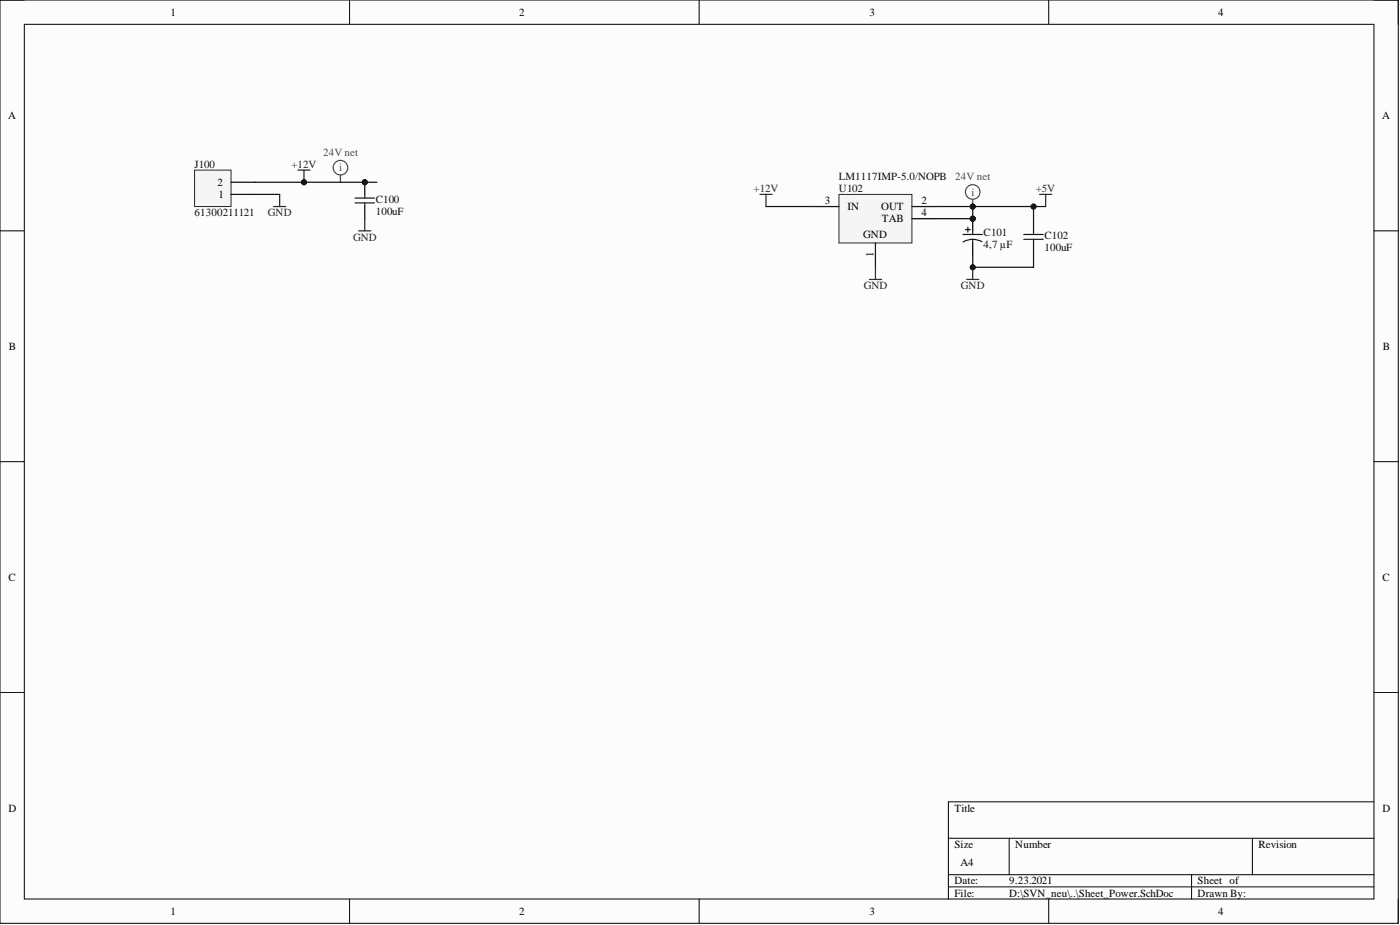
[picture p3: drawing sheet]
<svg xmlns="http://www.w3.org/2000/svg" width="292mm" height="193mm" viewBox="0 0 292 193" stroke-linecap="round" stroke-linejoin="round" font-family="sans-serif">
<defs><g id="words">
<g font-size="2.3">
<text x="35.6" y="3.3">1</text>
<text x="108.3" y="3.3">2</text>
<text x="181.4" y="3.3">3</text>
<text x="254.2" y="3.3">4</text>
<text x="1.7" y="24.8">A</text>
<text x="288.4" y="24.8">A</text>
<text x="45.4" y="38.8">2</text>
<text x="45.6" y="41.3">1</text>
<text x="172.1" y="42.6">3</text>
<text x="176.8" y="43.8">IN</text>
<text x="183.8" y="43.8">OUT</text>
<text x="184" y="46.4">TAB</text>
<text x="192.3" y="42.6">2</text>
<text x="192.3" y="45.1">4</text>
<text x="180.1" y="49.7">GND</text>
<text x="182.2" y="53.6" transform="rotate(-90 182.2 53.6)">1</text>
<text x="1.9" y="73">B</text>
<text x="288.5" y="73">B</text>
<text x="1.8" y="121.1">C</text>
<text x="288.4" y="121.1">C</text>
<text x="1.8" y="169.3">D</text>
<text x="199.1" y="169.3">Title</text>
<text x="288.4" y="169.3">D</text>
<text x="199.1" y="176.9">Size</text>
<text x="211.8" y="176.9">Number</text>
<text x="262.6" y="176.9">Revision</text>
<text x="199.1" y="184.5">Date:</text>
<text x="200.4" y="180.7">A4</text>
<text x="210.6" y="184.5">9.23.2021</text>
<text x="249.9" y="184.5">Sheet of</text>
<text x="35.6" y="190.8">1</text>
<text x="108.3" y="190.8">2</text>
<text x="181.4" y="190.8">3</text>
<text x="199.1" y="187">File:</text>
<text x="210.6" y="187">D:\SVN_neu\..\Sheet_Power.SchDoc</text>
<text x="249.9" y="187">Drawn By:</text>
<text x="254.2" y="190.8">4</text>
</g>
<g font-size="2.3" fill="#0e0e0e">
<text x="40.6" y="35">J100</text>
<text x="175" y="40">U102</text>
<text x="175" y="37.5">LM1117IMP-5.0/NOPB</text>
<text x="40.6" y="45.1">61300211121</text>
<text x="78.4" y="42.3">C100</text>
<text x="78.4" y="44.9">100uF</text>
<text x="205.2" y="49.2">C101</text>
<text x="205.2" y="51.7">4,7 µF</text>
<text x="217.9" y="49.9">C102</text>
<text x="217.9" y="52.5">100uF</text>
</g>
<g font-size="2.3" fill="#262626">
<text x="60.8" y="35">+12V</text>
<text x="157.2" y="40">+12V</text>
<text x="216.1" y="40">+5V</text>
<text x="55.9" y="45.1">GND</text>
<text x="73.7" y="50.2">GND</text>
<text x="180.2" y="60.3">GND</text>
<text x="200.5" y="60.3">GND</text>
</g>
<g font-size="2.3" fill="#4c4c4c">
<text x="67.4" y="32.4">24V net</text>
<text x="70.8" y="35.7">i</text>
<text x="199.3" y="37.5">24V net</text>
<text x="202.7" y="40.8">i</text>
</g>
</g></defs>
<path d="M0 0h291.7v192.6h-291.7z" fill-rule="evenodd" fill="#fcfcfc"/>
<path d="M0 0h291.7v192.6h-291.7z" fill="none" stroke="#000" stroke-width=".21"/>
<path d="M5.1 5.1h281.6v182.4h-281.6z" fill-rule="evenodd" fill="#fcfcfc"/>
<g fill="none" stroke="#000" stroke-width=".21">
<path d="M0 0h5.1M5.1 5.1h281.6v182.4h-281.6zM72.9 0v5.1M145.9 0v5.1M218.8 0v5.1M286.7 0h5v5.1M0 48.2h5.1M286.7 48.2h5M0 96.3h5.1M286.7 96.3h5M0 144.5h5.1M286.7 144.5h5"/>
<path d="M197.9 174.9h88.8M210.6 174.9v7.6M261.3 174.9v7.6M286.7 167.3h-88.8v20.2M72.9 187.5v5.1M145.9 187.5v5.1M197.9 182.5h88.8M197.9 185h88.8M218.8 187.5v5.1M248.6 182.5v5M291.7 187.5v5.1"/>
</g>
<path d="M62.2 35.5h2.5M63.4 35.5v2.5" fill="none" stroke="#262626" stroke-width=".25"/>
<circle cx="63.4" cy="38" r=".51" fill="#0e0e0e"/>
<circle cx="63.4" cy="38" r=".51" fill="none" stroke="#0e0e0e" stroke-width=".21"/>
<path d="M175 40.6h15.3v10.1h-15.3z" fill-rule="evenodd" fill="#f5f5f5"/>
<path d="M175 40.6h15.3v10.1h-15.3z" fill="none" stroke="#262626" stroke-width=".21"/>
<path d="M170 43.1h5M182.7 50.7v5.1M190.3 43.1h5M190.3 45.6h5" fill="none" stroke="#000" stroke-width=".25"/>
<path d="M181.4 58.3h2.5M182.7 55.8v2.5M216.9 40.6h2.5M218.2 40.6v2.5" fill="none" stroke="#262626" stroke-width=".25"/>
<circle cx="203" cy="45.6" r=".51" fill="#0e0e0e"/>
<circle cx="203" cy="45.6" r=".51" fill="none" stroke="#0e0e0e" stroke-width=".21"/>
<path d="M203 45.6v2.6" fill="none" stroke="#000" stroke-width=".25"/>
<circle cx="203" cy="45.6" r=".51" fill="#0e0e0e"/>
<circle cx="203" cy="45.6" r=".51" fill="none" stroke="#0e0e0e" stroke-width=".21"/>
<path d="M203 50.7v2.5" fill="none" stroke="#000" stroke-width=".25"/>
<path d="M200.9 48.9h4.1M201.4 47.9h1M201.9 47.4v1M203 49.9l1.1 .2 .8 .3M203 49.9l-.9 .1-1.2 .5M203 48.2v.7M203 49.9v.8" fill="none" stroke="#1c1c1c" stroke-width=".25"/>
<path d="M201.7 58.3h2.5M203 55.8v2.5" fill="none" stroke="#262626" stroke-width=".25"/>
<circle cx="203" cy="55.8" r=".51" fill="#0e0e0e"/>
<circle cx="203" cy="55.8" r=".51" fill="none" stroke="#0e0e0e" stroke-width=".21"/>
<g fill="none" stroke="#4c4c4c" stroke-width=".25">
<path d="M71 36.5v1.5M203 41.6v1.5"/>
<circle cx="71" cy="35" r="1.52"/>
<circle cx="203" cy="40" r="1.52"/>
</g>
<circle cx="203" cy="43.1" r=".51" fill="#0e0e0e"/>
<circle cx="203" cy="43.1" r=".51" fill="none" stroke="#0e0e0e" stroke-width=".21"/>
<path d="M40.6 35.5h7.6v7.6h-7.6z" fill-rule="evenodd" fill="#f5f5f5"/>
<path d="M40.6 35.5h7.6v7.6h-7.6z" fill="none" stroke="#262626" stroke-width=".21"/>
<path d="M48.2 38h5.1M48.2 40.6h5.1" fill="none" stroke="#000" stroke-width=".25"/>
<path d="M57.1 43.1h2.5M58.3 40.6v2.5M158.6 40.6h2.5M159.8 40.6v2.5" fill="none" stroke="#262626" stroke-width=".25"/>
<circle cx="76.1" cy="38" r=".51" fill="#0e0e0e"/>
<circle cx="76.1" cy="38" r=".51" fill="none" stroke="#0e0e0e" stroke-width=".21"/>
<path d="M76.1 38v2.6M76.1 43.1v2.5" fill="none" stroke="#000" stroke-width=".25"/>
<circle cx="76.1" cy="38" r=".51" fill="#0e0e0e"/>
<circle cx="76.1" cy="38" r=".51" fill="none" stroke="#0e0e0e" stroke-width=".21"/>
<path d="M74.1 41.3h4M74.1 42.3h4M76.1 40.6v.7M76.1 42.3v.8M213.6 48.9h4.1M213.6 49.9h4.1M215.6 48.2v.7M215.6 49.9v.8" fill="none" stroke="#1c1c1c" stroke-width=".25"/>
<path d="M215.6 45.6v2.6M215.6 50.7v2.5" fill="none" stroke="#000" stroke-width=".25"/>
<path d="M74.8 48.2h2.6M76.1 45.6v2.6" fill="none" stroke="#262626" stroke-width=".25"/>
<path d="M63.4 38h15.2" fill="none" stroke="#0e0e0e" stroke-width=".25"/>
<circle cx="63.4" cy="38" r=".51" fill="#0e0e0e"/>
<circle cx="63.4" cy="38" r=".51" fill="none" stroke="#0e0e0e" stroke-width=".21"/>
<circle cx="76.1" cy="38" r=".51" fill="#0e0e0e"/>
<circle cx="76.1" cy="38" r=".51" fill="none" stroke="#0e0e0e" stroke-width=".21"/>
<path d="M159.8 43.1h10.2M195.3 45.6h7.7" fill="none" stroke="#0e0e0e" stroke-width=".25"/>
<circle cx="203" cy="45.6" r=".51" fill="#0e0e0e"/>
<circle cx="203" cy="45.6" r=".51" fill="none" stroke="#0e0e0e" stroke-width=".21"/>
<path d="M195.3 43.1h7.7v2.5" fill="none" stroke="#0e0e0e" stroke-width=".25"/>
<circle cx="203" cy="45.6" r=".51" fill="#0e0e0e"/>
<circle cx="203" cy="45.6" r=".51" fill="none" stroke="#0e0e0e" stroke-width=".21"/>
<circle cx="203" cy="43.1" r=".51" fill="#0e0e0e"/>
<circle cx="203" cy="43.1" r=".51" fill="none" stroke="#0e0e0e" stroke-width=".21"/>
<path d="M203 43.1h15.2" fill="none" stroke="#0e0e0e" stroke-width=".25"/>
<circle cx="203" cy="43.1" r=".51" fill="#0e0e0e"/>
<circle cx="203" cy="43.1" r=".51" fill="none" stroke="#0e0e0e" stroke-width=".21"/>
<circle cx="215.6" cy="43.1" r=".51" fill="#0e0e0e"/>
<circle cx="215.6" cy="43.1" r=".51" fill="none" stroke="#0e0e0e" stroke-width=".21"/>
<path d="M53.3 38h10.1" fill="none" stroke="#0e0e0e" stroke-width=".25"/>
<circle cx="63.4" cy="38" r=".51" fill="#0e0e0e"/>
<circle cx="63.4" cy="38" r=".51" fill="none" stroke="#0e0e0e" stroke-width=".21"/>
<path d="M53.3 40.6h5M215.6 43.1v2.5" fill="none" stroke="#0e0e0e" stroke-width=".25"/>
<circle cx="215.6" cy="43.1" r=".51" fill="#0e0e0e"/>
<circle cx="215.6" cy="43.1" r=".51" fill="none" stroke="#0e0e0e" stroke-width=".21"/>
<path d="M203 53.2v2.6h12.6v-2.6" fill="none" stroke="#0e0e0e" stroke-width=".25"/>
<circle cx="203" cy="55.8" r=".51" fill="#0e0e0e"/>
<circle cx="203" cy="55.8" r=".51" fill="none" stroke="#0e0e0e" stroke-width=".21"/>
<use href="#words"/>
</svg>
